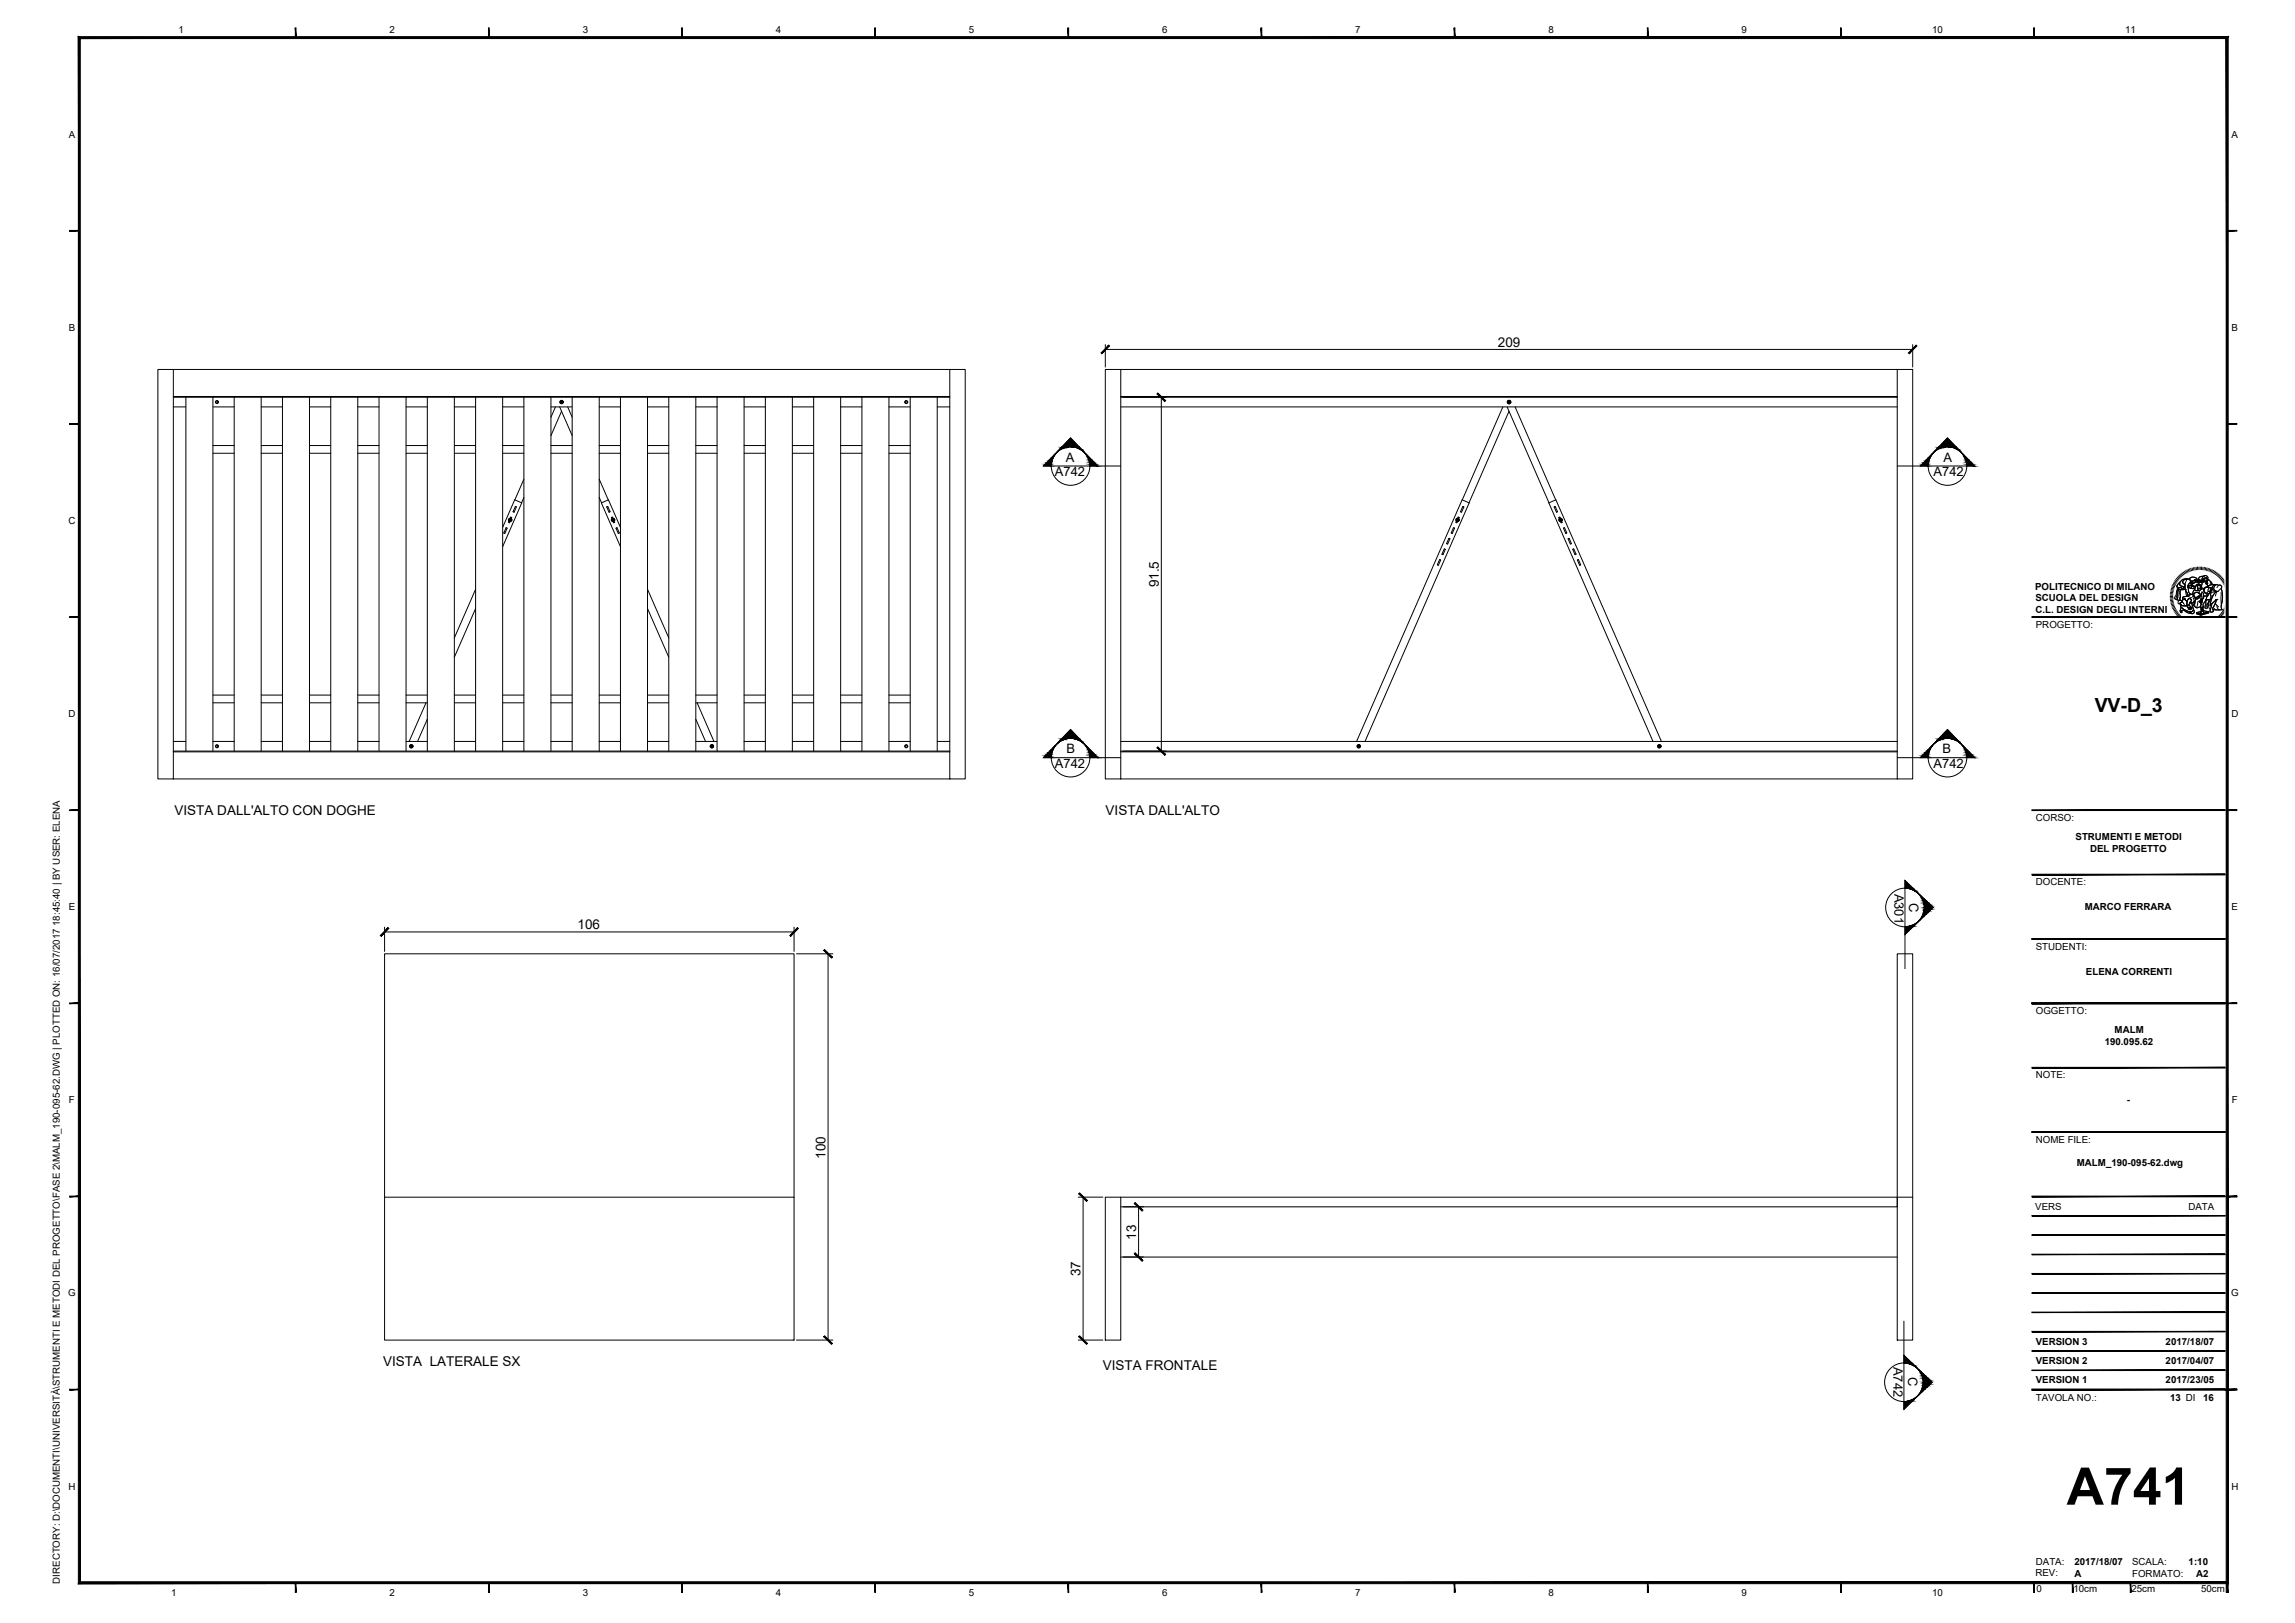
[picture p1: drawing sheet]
<svg xmlns="http://www.w3.org/2000/svg" width="594mm" height="420mm" viewBox="0 0 594 420" stroke-linecap="round" stroke-linejoin="round" font-family="sans-serif">
<defs><g id="words">
<text font-size="13.4" x="535" y="389.5">A741</text>
<text font-size="5" x="542.2" y="184.4">VV-D_3</text>
<g font-size="3.5">
<text x="387.7" y="89.8">209</text>
<text x="299.9" y="152" transform="rotate(-90 299.9 152)">91.5</text>
<text x="45.2" y="210.9">VISTA DALL'ALTO CON DOGHE</text>
<text x="286.2" y="210.9">VISTA DALL'ALTO</text>
<text x="149.5" y="240.6">106</text>
<text x="213.7" y="299.9" transform="rotate(-90 213.7 299.9)">100</text>
<text x="294.1" y="321" transform="rotate(-90 294.1 321)">13</text>
<text x="279.7" y="330.4" transform="rotate(-90 279.7 330.4)">37</text>
<text x="99.2" y="353.6">VISTA LATERALE SX</text>
<text x="285.5" y="354.7">VISTA FRONTALE</text>
</g>
<g font-size="3.4">
<text x="275.9" y="119.5">A</text>
<text x="503.1" y="119.5">A</text>
<text x="273.1" y="123.3">A742</text>
<text x="500.5" y="123.3">A742</text>
<text x="276.1" y="195">B</text>
<text x="502.8" y="195">B</text>
<text x="273.1" y="198.8">A742</text>
<text x="500.5" y="198.8">A742</text>
<text x="490.4" y="231.3" transform="rotate(90 490.4 231.3)">A301</text>
<text x="494.2" y="233.7" transform="rotate(90 494.2 233.7)">C</text>
<text x="490.2" y="353.8" transform="rotate(90 490.2 353.8)">A742</text>
<text x="493.9" y="356.6" transform="rotate(90 493.9 356.6)">C</text>
</g>
<g font-size="2.5">
<text x="46.2" y="8.6">1</text>
<text x="100.8" y="8.6">2</text>
<text x="150.8" y="8.6">3</text>
<text x="200.8" y="8.6">4</text>
<text x="250.8" y="8.6">5</text>
<text x="300.8" y="8.6">6</text>
<text x="350.8" y="8.6">7</text>
<text x="400.8" y="8.6">8</text>
<text x="450.8" y="8.6">9</text>
<text x="500.1" y="8.6">10</text>
<text x="550.1" y="8.6">11</text>
<text x="17.8" y="35.6">A</text>
<text x="577.7" y="35.6">A</text>
<text x="17.8" y="85.6">B</text>
<text x="577.7" y="85.6">B</text>
<text x="17.7" y="135.6">C</text>
<text x="577.6" y="135.6">C</text>
<text x="526.8" y="152.7">POLITECNICO DI MILANO</text>
<text x="526.9" y="155.7">SCUOLA DEL DESIGN</text>
<text x="526.9" y="158.7">C.L. DESIGN DEGLI INTERNI</text>
<text x="527" y="162.5">PROGETTO:</text>
<text x="17.7" y="185.6">D</text>
<text x="577.6" y="185.6">D</text>
<text x="527" y="212.5">CORSO:</text>
<text x="537.3" y="217.4">STRUMENTI E METODI</text>
<text x="541" y="220.5">DEL PROGETTO</text>
<text x="527" y="229.2">DOCENTE:</text>
<text x="17.8" y="235.6">E</text>
<text x="539.7" y="235.6">MARCO FERRARA</text>
<text x="577.7" y="235.6">E</text>
<text x="527" y="245.9">STUDENTI:</text>
<text x="540" y="252.3">ELENA CORRENTI</text>
<text x="527" y="262.5">OGGETTO:</text>
<text x="547.4" y="267.5">MALM</text>
<text x="544.8" y="270.5">190.095.62</text>
<text x="527" y="279.2">NOTE:</text>
<text x="17.9" y="285.6">F</text>
<text x="550.5" y="285.6">-</text>
<text x="577.7" y="285.6">F</text>
<text x="527" y="295.9">NOME FILE:</text>
<text x="537.6" y="301.8">MALM_190-095-62.dwg</text>
<text x="526.9" y="313.1">VERS</text>
<text x="566.5" y="313.1">DATA</text>
<text x="17.6" y="335.6">G</text>
<text x="577.5" y="335.6">G</text>
<text x="527" y="353.1">VERSION 2</text>
<text x="527" y="348.1">VERSION 3</text>
<text x="560.6" y="353.1">2017/04/07</text>
<text x="560.6" y="348.1">2017/18/07</text>
<text x="527" y="358.1">VERSION 1</text>
<text x="560.6" y="358.1">2017/23/05</text>
<text x="527" y="362.7">TAVOLA NO.:</text>
<text x="561.8" y="362.7">13 DI</text>
<text x="570.3" y="362.7">16</text>
<text x="17.7" y="385.6">H</text>
<text x="577.6" y="385.6">H</text>
<text x="527" y="405.2">DATA:</text>
<text x="537" y="405.1">2017/18/07</text>
<text x="551.9" y="405.1">SCALA:</text>
<text x="566.5" y="405.1">1:10</text>
<text x="15.5" y="410" transform="rotate(-90 15.5 410)">DIRECTORY: D:\DOCUMENTI\UNIVERSITÀ\STRUMENTI E METODI DEL PROGETTO\FASE 2\MALM_190-095-62.DWG | PLOTTED ON: 16/07/2017 18:45:40 | BY USER: ELENA</text>
<text x="44.3" y="413.1">1</text>
<text x="100.8" y="413.1">2</text>
<text x="150.8" y="413.1">3</text>
<text x="200.8" y="413.1">4</text>
<text x="250.8" y="413.1">5</text>
<text x="300.8" y="413.1">6</text>
<text x="350.8" y="413.1">7</text>
<text x="400.8" y="413.1">8</text>
<text x="450.8" y="413.1">9</text>
<text x="500.1" y="413.1">10</text>
<text x="526.9" y="408.1">REV:</text>
<text x="527.1" y="412.2">0</text>
<text x="536.7" y="412.2">10cm</text>
<text x="537" y="408.1">A</text>
<text x="551.7" y="412.2">25cm</text>
<text x="551.9" y="408.1">FORMATO:</text>
<text x="568.5" y="408.1">A2</text>
<text x="569.8" y="412.2">50cm</text>
</g>
</g></defs>
<!-- layer: 0 -->
<g fill="none" stroke="#000" stroke-width=".26">
<path d="M40.9 95.6h4v106h-4zM44.9 95.6h201M245.9 95.6h4v106h-4zM286.1 95.6h4v106h-4zM290.1 95.6h201M491.1 95.6h4v106h-4zM44.9 102.6h201M44.9 102.8h201M44.9 105.3h3.2M48.1 102.8v91.6M55.1 105.3h5.5M55.1 115.3h5.5"/>
<path d="M55.1 117.3h5.5M55.1 102.8v91.6M60.6 102.8v91.6M67.6 105.3h5.5M67.6 115.3h5.5M67.6 117.3h5.5M67.6 102.8v91.6M73.1 102.8v91.6M80.1 105.3h5.5M80.1 115.3h5.5M80.1 117.3h5.5M80.1 102.8v91.6"/>
<path d="M85.6 102.8v91.6M92.6 105.3h5.5M92.6 115.3h5.5M92.6 117.3h5.5M92.6 102.8v91.6M98.1 102.8v91.6M105.1 105.3h5.5M105.1 115.3h5.5M105.1 117.3h5.5M105.1 102.8v91.6M110.6 102.8v91.6M117.6 105.3h5.5"/>
<path d="M117.6 115.3h5.5M117.6 117.3h5.5M117.6 102.8v91.6M123.1 102.8v91.6M130.1 105.3h5.5M130.1 115.3h5.5M130.1 117.3h5.5M130.1 102.8v91.6M135.6 102.8v91.6M142.6 105.3h5.5M142.6 115.3h5.5M142.6 117.3h5.5"/>
<path d="M142.6 102.8v91.6M143.8 105.3l-1.2 2.7M144.9 105.3l3.2 7.5M145.2 104v.1M145.2 104h.1M145.2 104.1h.1M145.3 104.2h.1M145.3 103.9v.1M145.3 104.2v.1M145.3 103.9h.1M145.3 104.3h.1M145.4 106.5l-2.8 6.3"/>
<path d="M145.4 103.9h.1M145.4 104.3h.1M145.4 103.9v.1M145.4 104.2v.1M145.4 104h.1M145.4 104.2h.1M145.4 104.1h.1M145.5 104.1h.1M145.5 104h.1M145.6 104v.1M146.9 105.3l1.2 2.7M148.1 102.8v91.6"/>
<path d="M155.1 105.3h5.5M155.1 115.3h5.5M155.1 117.3h5.5M155.1 102.8v91.6M160.6 102.8v91.6M167.6 105.3h5.5M167.6 115.3h5.5M167.6 117.3h5.5M167.6 102.8v91.6M173.1 102.8v91.6M180.1 105.3h5.5M180.1 115.3h5.5"/>
<path d="M180.1 117.3h5.5M180.1 102.8v91.6M185.6 102.8v91.6M192.6 105.3h5.5M192.6 115.3h5.5M192.6 117.3h5.5M192.6 102.8v91.6M198.1 102.8v91.6M205.1 105.3h5.5M205.1 115.3h5.5M205.1 117.3h5.5M205.1 102.8v91.6"/>
<path d="M210.6 102.8v91.6M217.6 105.3h5.5M217.6 115.3h5.5M217.6 117.3h5.5M217.6 102.8v91.6M223.1 102.8v91.6M230.1 105.3h5.5M230.1 115.3h5.5M230.1 117.3h5.5M230.1 102.8v91.6M235.6 102.8v91.6M242.6 105.3h3.3"/>
<path d="M242.6 102.8v91.6M290.1 102.6h201M290.1 102.8h201M290.1 105.3h201M389 105.3l-37.8 86.6M390.1 105.3l37.8 86.6M390.4 104v.1M390.4 104h.1M390.4 104.1h.1M390.4 104.1h.2M390.6 104.2h.1M390.6 103.9l-.2 .1"/>
<path d="M390.6 104.2v.1M390.6 103.9h.1M390.6 104.3h.1M390.6 106.5l-10.3 23.7M390.7 103.9h.1M390.7 104.3h.1M390.7 103.9v.1M390.7 104.2v.1M390.7 104h.1M390.7 104.2h.1M390.7 104.1h.1M390.8 104.1h.1"/>
<path d="M390.8 104h.1M390.8 104v.1M392.2 105.3l10.5 24.1M130.1 136.5l3.1-7.1 1.9 .8-5 11.3M131 136.7l.3 .1-.7 1.3-.2-.2zM131.7 134.9l-.1 .3 .2 .1 .2-.2M131.8 134.6h.1M131.9 134.6h.1M131.9 134.5h.1M131.9 134.7h.1M132 134.5h.1M132 134.7h.1"/>
<path d="M132 134.4v.1M132 134.7v.1M132 134.4h.1M132 134.8h.1M132.1 134.4h.1M132.1 134.8h.1M132.1 134.4v.1M132.1 134.7v.1M132.1 134.5h.1M132.1 134.7h.1M132.2 134.6h.1M132.4 134l-.2-.1-.1 .3"/>
<path d="M132.4 134v.3M133.6 131.2l-.2-.1-.5 1.4M133.6 131.2l.1 .1M133.7 131.3l-.6 1.3-.3-.1M135.6 128.8l-.6 1.4M135.6 124.1l-2.3 5.3M155.1 128.8l.6 1.4M155.1 124.1l2.4 5.3M157.1 131.2l.2-.1 .6 1.4M157.1 131.2l.5 1.4 .3-.1M158.5 134.6h.1M158.5 134.5h.1"/>
<path d="M158.5 134.7h.1M158.6 134.5h.1M158.6 134.7h.1M158.6 134.4v.1M158.6 134.7v.1M158.7 134.2l-.2-.3-.2 .1 .1 .3M158.7 134.4h.1M158.7 134.8h.1M158.7 134.4v.1M158.7 134.7v.1M158.7 134.5h.1M158.7 134.7h.1"/>
<path d="M158.7 134.5h.2M158.7 134.7h.2M158.9 134.6h.1M159 134.9l.1 .3-.2 .1-.2-.2M159.7 136.6l-.2 .2 .6 1.3 .2-.2-.6-1.2M159.7 136.6v.1M160.6 136.5l-3.1-7.1-1.8 .8 4.9 11.3M375.3 139.5l-.3-.1-.5 1.3 .2 .1 .6-1.3M376.2 136.7l.3 .1-.6 1.3-.2-.2zM377 134.9l-.1 .3 .2 .1 .2-.2M377.1 134.6h.1M377.1 134.5h.1"/>
<path d="M377.1 134.7h.1M377.2 134.5h.1M377.2 134.7h.1M377.2 134.4v.1M377.2 134.7v.1M377.2 134.4h.1M377.2 134.8h.1M377.3 134.4h.1M377.3 134.8h.1M377.3 134.4v.1M377.3 134.7v.1M377.4 134.5h.1"/>
<path d="M377.4 134.7h.1M377.5 134.6h.1M377.7 134l-.1 .3M377.7 134l-.2-.1-.2 .3M378.1 132.5l.2 .1M378.4 132.6h-.1M378.5 129.4l1.8 .8-27 61.7M378.9 131.2l-.3-.1-.5 1.4M378.9 131.2v.1M378.9 131.3l-.5 1.3M400.9 130.2l1.9-.8 27.3 62.5M402.3 131.3l.6 1.3 .2-.1"/>
<path d="M402.3 131.2l.3-.1 .5 1.4M402.4 131.2l-.1 .1M403.5 134l.1 .3M403.5 134l.3-.1 .1 .3M403.7 134.6h.1M403.8 134.6h.1M403.8 134.5h.1M403.8 134.7h.1M403.9 134.5h.1M403.9 134.7h.1M403.9 134.4v.1M403.9 134.7v.1"/>
<path d="M403.9 134.4h.1M403.9 134.8h.1M404 134.4h.1M404 134.8h.1M404 134.4l.1 .1M404.1 134.6h.1M404.1 134.7l-.1 .1M404.2 134.9l.1 .3-.2 .1-.1-.2M404.7 136.7h.3l.5 1.3-.2 .1zM405.9 139.5l.6 1.3 .3-.1M405.9 139.5l.3-.1 .6 1.3M123.1 157.5l-5.5 12.6"/>
<path d="M123.1 152.6l-5.5 12.5M167.6 157.5l5.5 12.6M167.6 152.6l5.5 12.5M372.1 146.2l.2 .1 .6-1.3-.3-.1-.5 1.3M374.1 142.3l-.5 1.2h-.3M374.1 142.3l-.3-.2-.5 1.4M407.1 142.2l.3-.1 .5 1.4h-.2l-.6-1.2M407.2 142.2l-.1 .1M408.3 145l.3-.1 .5 1.3-.2 .1zM55.1 179.9h5.5M67.6 179.9h5.5M80.1 179.9h5.5"/>
<path d="M92.6 179.9h5.5M105.1 179.9h5.5M117.6 179.9h5.5M130.1 179.9h5.5M142.6 179.9h5.5M155.1 179.9h5.5M167.6 179.9h5.5M180.1 179.9h5.5M192.6 179.9h5.5M205.1 179.9h5.5M217.6 179.9h5.5M230.1 179.9h5.5"/>
<path d="M44.9 194.6h201M44.9 194.4h201M44.9 191.9h3.2M55.1 191.9h5.5M55.1 181.9h5.5M67.6 191.9h5.5M67.6 181.9h5.5M80.1 191.9h5.5M80.1 181.9h5.5M92.6 191.9h5.5M92.6 181.9h5.5M105.1 191.9h5.5"/>
<path d="M105.1 181.9h5.5M106.3 193.2h.1M106.4 193.1h.1M106.4 193.1l-.1 .1M106.4 193.3h.1M106.4 193v.1M106.4 193.3v.1M106.4 193h.1M106.4 193.4h.1M106.5 193h.1M106.5 193.4h.1M106.5 193v.1"/>
<path d="M106.5 193.3v.1M106.5 193.1h.1M106.5 193.3h.1M106.5 193.1l.1 .1M106.5 193.2h.1M106.6 193.2h.1M110.3 181.9l-4.4 10M110.6 186.2l-2.5 5.7M117.6 191.9h5.5M117.6 181.9h5.5M130.1 191.9h5.5M130.1 181.9h5.5"/>
<path d="M142.6 191.9h5.5M142.6 181.9h5.5M155.1 191.9h5.5M155.1 181.9h5.5M167.6 191.9h5.5M167.6 181.9h5.5M180.1 191.9h5.5M180.1 181.9h5.5M180.1 186.2l2.5 5.7M180.5 181.9l4.3 10M184.2 193.1h.1M184.2 193.1v.1"/>
<path d="M184.2 193.3h.1M184.2 193v.1M184.2 193.3v.1M184.2 193h.1M184.2 193.4h.1M184.3 193h.1M184.3 193.4h.1M184.3 193v.1M184.3 193.1l.2 .1M184.5 193.2l-.2 .2M184.5 193.2h.1M192.6 191.9h5.5"/>
<path d="M192.6 181.9h5.5M205.1 191.9h5.5M205.1 181.9h5.5M217.6 191.9h5.5M217.6 181.9h5.5M230.1 191.9h5.5M230.1 181.9h5.5M242.6 191.9h3.3M290.1 194.6h201M290.1 194.4h201M290.1 191.9h201M351.5 193.2h.1"/>
<path d="M351.6 193.1h.1M351.6 193.1l-.1 .1M351.6 193.3h.1M351.7 193v.1M351.7 193.3v.1M351.7 193h.1M351.7 193.4h.1M351.8 193v.1M351.8 193.3v.1M351.8 193.1h.1M351.8 193.3h.1M351.8 193.1l.1 .1"/>
<path d="M351.8 193.2h.1M351.9 193.2h.1M429.3 193.2h.1M429.3 193.2h.2M429.5 193.1h.1M429.5 193.1l-.2 .1M429.5 193.3h.1M429.5 193v.1M429.5 193.3l.1 .1M429.5 193h.1M429.6 193h.1M429.6 193.4h.1"/>
<path d="M429.6 193v.1M429.6 193.3v.1M429.6 193.1h.1M429.6 193.3h.1M429.6 193.1l.1 .1M429.6 193.2h.1M429.7 193.2h.1M44.9 201.6h201M290.1 201.6h201M491.1 246.9h4v100h-4zM99.6 309.9h105.9v37h-105.9zM99.6 309.9v-63h105.9v63"/>
<path d="M286.1 309.9h4v37h-4zM290.1 309.9h201v2.5h-201M491.1 309.9h4M290.1 325.4h201"/>
<circle cx="56.2" cy="104.1" r=".4"/>
<circle cx="56.2" cy="104.1" r=".29"/>
<circle cx="145.4" cy="104.1" r=".45"/>
<circle cx="145.4" cy="104.1" r=".4"/>
<circle cx="234.6" cy="104.1" r=".4"/>
<circle cx="234.6" cy="104.1" r=".29"/>
<circle cx="390.6" cy="104.1" r=".45"/>
<circle cx="390.6" cy="104.1" r=".4"/>
<circle cx="132" cy="134.6" r=".45"/>
<circle cx="158.7" cy="134.6" r=".45"/>
<circle cx="158.7" cy="134.6" r=".4"/>
<circle cx="377.3" cy="134.6" r=".45"/>
<circle cx="377.3" cy="134.6" r=".4"/>
<circle cx="403.9" cy="134.6" r=".45"/>
<circle cx="403.9" cy="134.6" r=".4"/>
<circle cx="56.2" cy="193.2" r=".4"/>
<circle cx="56.2" cy="193.2" r=".29"/>
<circle cx="106.5" cy="193.2" r=".45"/>
<circle cx="106.5" cy="193.2" r=".4"/>
<circle cx="184.3" cy="193.2" r=".45"/>
<circle cx="184.3" cy="193.2" r=".4"/>
<circle cx="234.6" cy="193.2" r=".4"/>
<circle cx="234.6" cy="193.2" r=".29"/>
<circle cx="351.7" cy="193.2" r=".45"/>
<circle cx="351.7" cy="193.2" r=".4"/>
<circle cx="429.5" cy="193.2" r=".45"/>
<circle cx="429.5" cy="193.2" r=".4"/>
</g>
<!-- layer: G-ANNO-LOGO -->
<g fill="none" stroke="#000" stroke-width=".26">
<path d="M561.8 154.4h.6M561.8 154.1h.6M561.8 153.7l.7 .1M561.8 153.3l.7 .1M561.9 153l.7 .1M562 152.6l.6 .2M562.1 152.3l.6 .2M562.2 152l.6 .2M562.3 151.6l.6 .3M562.4 151.3l.7 .3M562.4 154.7l-.6 .1M562.5 155.1h-.7"/>
<path d="M562.5 155.4l-.7 .1M562.6 155.7l-.7 .1M562.6 151l.6 .3M562.6 156l-.6 .2M562.7 156.3l-.7 .2M562.8 150.7l.5 .3M562.8 156.6l-.6 .3M562.9 157l-.6 .2M562.9 150.4l.6 .3M563 157.3l-.6 .2M563.1 150.1l.6 .3M563.2 157.5l-.6 .4"/>
<path d="M563.3 157.8l-.6 .4M563.3 149.8l.6 .4M563.5 158.1l-.6 .4M563.6 149.5l.5 .4M563.7 152h.1M563.7 152v.5M563.7 158.4l-.6 .4M563.7 152.5v-.5l.6 .1a.84 .84 0 0 0 1.3-.1l.1 .6M563.7 152.5h.1M563.8 149.2l.5 .5M563.8 152.5l-.3 .2-.2 1.4-.5 .7 .3 .3M563.8 152.5l-.2 .6-.2 1.3-.3 .7 .4 .2"/>
<path d="M563.8 152.5l1.9 .1M563.8 152.5h.1M563.9 158.7l-.6 .4M563.9 155.4h.1M563.9 155.4h.3M564 151l.3-.2-.1 .3a.83 .83 0 0 0 1 .8l.3 .1-.1 .1a.75 .75 0 0 1-1.1 0l-.3 .1a.45 .45 0 0 1-.5-.3 .45 .45 0 0 1 .2-.6zM564.1 149l.4 .5M564.1 158.9l-.6 .4M564.1 152.6h.4l-.2 .5 .1 1.2-.1 1.1h-.1a.43 .43 0 0 1-.6-.1 .43 .43 0 0 1 .1-.6l.1-1.4zM564.1 156.3h.1M564.1 156.3a.62 .62 0 0 1 .6-.4 .62 .62 0 0 1 .5 .4l.3 .2M564.1 152.6l-.3 .4-.1 1.6-.2 .6 .4 .2"/>
<path d="M564.3 150.8l-.6 .5a.44 .44 0 0 0-.2 .6 .44 .44 0 0 0 .5 .3l.6-.1a.65 .65 0 0 0 1-.1M564.3 159.2l-.5 .4M564.3 156.2a1.21 1.21 0 0 0 1.8 .5M564.3 156.2h.1M564.3 148.7l.5 .5M564.3 156.2a1.15 1.15 0 0 0 1.6 .6l.2-.1M564.4 155.4h.1M564.4 150.5l.6-.5 1.3-.1a.99 .99 0 0 0-1.2 1l.5 .3v.8l-.5-.1a.77 .77 0 0 1-.9-.8zM564.5 156.5v.6l.8 .6 1.9 .9M564.5 156.5l.6 .3 1-.1 .2 .5M564.5 156.5v.6l.6 .5 1.7 .8M564.5 156.5h.1"/>
<path d="M564.5 159.4l-.5 .5M564.5 152.7l-.2 .6 .1 2.1M564.5 152.6h1.2l.6 1.2-.1 .4-.4 .2a.61 .61 0 0 0-.8 .7l.2 .1-.4 .4a.55 .55 0 0 1-.5-.8v-1.7zM564.6 148.5l.4 .5M564.6 157.2l1.6 1a1.02 1.02 0 0 0 1.6-.4 .65 .65 0 0 1 0 .9 .65 .65 0 0 1-.9 .1l-1.3-.6a.44 .44 0 0 0-.5-.3 .44 .44 0 0 0-.3 .4v.3h-.3a.84 .84 0 0 1 .1-1.2zM564.6 157.2v.1a.93 .93 0 0 0-.1 1.3h.1a.2 .2 0 0 0 .2-.2 .2 .2 0 0 0-.1-.2 .52 .52 0 0 1 .4-.3 .52 .52 0 0 1 .5 .3l.9 .5a1.27 1.27 0 0 0 1.5-.1l-.2-.8M564.7 159.6l-.4 .5M564.8 155.6a.51 .51 0 0 0-.8-.1 .51 .51 0 0 0 .1 .8M564.9 148.3l.4 .5M565 159.8l-.4 .6M565.2 148.1l.3 .5M565.3 150.2l.8-.3a.75 .75 0 0 1 .9 .5 .75 .75 0 0 1-.5 1l-.3 .4 .2 .4a1.4 1.4 0 0 0 .6 1.5l.2 .2-.5 .1-.1 .4a.39 .39 0 0 1-.4-.2 .39 .39 0 0 1 0-.5l-.5-1.1-.1-1.3a.62 .62 0 0 1-.5-.5 .62 .62 0 0 1 .2-.6z"/>
<path d="M565.4 155l.7 .7M565.4 155h.1M565.4 155l-.5 .5 .1 .4M565.4 155l.7 .7 .1-.2a.52 .52 0 0 1 .6-.5 .52 .52 0 0 1 .5 .6l-.4 .4 .4 .1M565.4 155l-.5 .5 .1 .4-.7 .3M565.4 155l.2 .2a.73 .73 0 0 1 .5 1v.5M565.5 147.9l.3 .6M565.5 152l-.4-.1a.75 .75 0 0 1-.9-.8l.1-.5 .6-.5 .8-.2a.82 .82 0 0 1 1 .1 .82 .82 0 0 1 0 1.1 .99 .99 0 0 0-.2 1.5 1.05 1.05 0 0 0 .7 1.3l-.5 .1M565.7 152.6h.1M565.8 147.7l.3 .6M565.8 152.9l.2 1.4M566 150.2l-.3 .8-.1 1.1 .6 1.6a.31 .31 0 0 0-.1 .5 .31 .31 0 0 0 .5-.1l.1-.1"/>
<path d="M566.1 147.5l.3 .6M566.1 156.7h.1M566.1 156.7l.2 .5M566.1 156.7l.1-1.2a.52 .52 0 0 1 .6-.5 .52 .52 0 0 1 .5 .6l-.3 .1-.4 1 .8 .7-.4-.1 .1 .4-.3-.4M566.2 154.2l-.4 .2a.61 .61 0 0 0-.8 .7l.2 .1M566.3 157.2h.1M566.3 157.2l.2 .2v.3l.2-.2 .3 .3-.2-.5 .3 .4-.1-.4 .4 .1-.8-.7 .3-.7 .4 .1 .3 1a.8 .8 0 0 1 .1 1 .8 .8 0 0 1-.9 .3M566.3 157.2l.2 .2v.3l.2-.2M566.3 149.9a.99 .99 0 0 0-1.2 1l.5 .3M566.4 147.4l.3 .6M566.6 155a.47 .47 0 0 1 .6 .2 .47 .47 0 0 1-.2 .6l-.4 .9 .8 .7-.4-.1 .1 .4-.3-.4 .2 .5-.3-.3-.2 .2v-.3l-.4-.5v-1.1zM566.6 151.7a.58 .58 0 0 0 .8 .6"/>
<path d="M566.7 149.9h.1M566.7 149.9l.7-.5 1 .2a.3 .3 0 0 1 .4 .3 .3 .3 0 0 1-.4 .3l-.3-.2-.6 .5-.5-.2M566.7 154l-.1 .4-.4-.2-.4 .2a.61 .61 0 0 0-.8 .7l.4-.1M566.7 154h.1M566.7 157.5h.1M566.7 147.2l.3 .7M566.8 158.4h.1M566.8 157.3l.2 .5-.3-.3M566.8 157.3h.1M566.9 149.7l1-.3 .7 .4a.23 .23 0 0 1 .2 .3 .23 .23 0 0 1-.3 .1l-.4-.2v.2l-.7 .3-.7-.5zM566.9 156l.4 .1M567 150.3l.6 .1 .6-.4 .3 .2-.2 .6-.4 .2-.4-.2-.6 .1z"/>
<path d="M567.1 147.1l.2 .7M567.2 153.8l-.5 .2M567.2 153.8h.1M567.2 153.8l.6 .3M567.2 153.8l.6 .3 .4 .6a.76 .76 0 0 1-.3 1.1M567.3 151.4l-.7 .3a.6 .6 0 0 0 .8 .6l-.1-.5 .3-.1M567.3 151.4h.1M567.3 151.4l.3 .3M567.3 156.1h.1M567.3 151.4l-1.1 .5M567.3 151.7l.8 .1-.2 .1a.37 .37 0 0 1-.3 .5 .37 .37 0 0 1-.4-.4zM567.3 156.2l.3 1a.79 .79 0 0 1 .1 .9 .79 .79 0 0 1-.9 .3"/>
<path d="M567.3 151.4l-1 .5M567.4 151.2l.1-.4-.6 .1-.7 1M567.4 151.2h.1M567.4 151.2l-.1 .2M567.4 154.7l-.8 .2M567.4 147l.2 .7M567.5 150.8l-.4 .5M567.6 151.7h.1M567.6 154.4h.1M567.6 154.4l.7 .5M567.7 151.7h.1M567.7 151.7l-.2 .1"/>
<path d="M567.7 150.9l-.2-.1-.6 .2M567.7 150.9h.1M567.7 154.8l.3 .6-.1 .4M567.8 154.1h.1M567.8 154.1l.4 .6M567.8 154.1l.1-.4a.86 .86 0 0 1 1.3-.1l.3 .3a.25 .25 0 0 1 .1 .4 .25 .25 0 0 1-.4 0l-1 .4M567.8 147l.1 .6M567.8 156.7l.8 .6M567.8 153.8l.6-.5 .6 .1 .5 .4a.29 .29 0 0 1 .1 .5 .29 .29 0 0 1-.5 0l-.2 .2a.5 .5 0 0 1-.6 .3 .5 .5 0 0 1-.4-.5zM567.9 155.8h.1M567.9 155.8l-.6 .3M568 150.8h.1"/>
<path d="M568.1 150.4l.1 .1M568.1 156.1h.1M568.1 156.1l-.6 .8M568.1 152.7a1.29 1.29 0 0 0-.5 1.3M568.1 156.1v.9M568.1 146.9l.1 .7M568.2 150.4l-.1 .1M568.2 150.8l-.5 .1M568.2 150.8h.1M568.2 154.7l.8-.3a.21 .21 0 0 1 .4-.1 .2 .2 0 0 1-.2 .3v.2l-.4 .2-.5-.1zM568.2 154.7h.1M568.2 154.7l.1 .5"/>
<path d="M568.2 155.5l-.1 .6M568.3 155l-.2 1.1-.3 .6 .3 .3a.87 .87 0 0 0 1.4 .1l.2 .1M568.3 155.2h.1M568.3 155.2l-.1 .4-.3 .2M568.4 154.8l-.1 .1M568.5 150.6l.7-.2a.22 .22 0 0 1 .3 .2 .22 .22 0 0 1-.2 .3zM568.5 146.8l.1 .7M568.5 150.2l-.3 .6M568.5 150.2h.1M568.6 158.6l2-.5 1.2 .3-2.1 .6zM568.6 158.6l1.1 .4v.3l-1.1-.4zM568.6 158.6h.1"/>
<path d="M568.6 151.3h.8l.5 .9a.23 .23 0 0 1 0 .4 .23 .23 0 0 1-.3-.1 .23 .23 0 0 1 .1-.3l-.2-.7a.43 .43 0 0 0-.7-.1 .43 .43 0 0 0 .1 .7 .48 .48 0 0 1 0 .8 .48 .48 0 0 1-.8-.2l-.1-.2zM568.8 151.4l.3-.1 .4 .2 .2 .5a.63 .63 0 0 1-.1 .6 .63 .63 0 0 1-.7 .2zM568.8 152.9h.1M568.8 146.8l.1 .7M568.9 150.4l.3-.4 .5 .3 .1 .3-.3 .1-.2-.3v.1M568.9 150.4l.4 .1M568.9 150.4h.1M568.9 150.4l.1-.3h.4l.4 .4-.3 .2M568.9 152.9h.1M568.9 154.9h.1M568.9 155.8l-.3 1.5 1-.2M569 154.5l.1 .1"/>
<path d="M569 154.8h.1M569.1 154.6h-.1M569.1 151.6h.1M569.2 151.5l-.2 .2M569.2 146.8v.7M569.3 154.5h.1M569.3 150.5a.45 .45 0 0 0-.8 .1h.2a.41 .41 0 0 0 .4 .3 .41 .41 0 0 0 .4-.3l-.2-.2v.2M569.3 150.5h.1M569.3 155.6l.3 .1 .2-.6 .4-.1-.5 1.3a.23 .23 0 0 0 0-.4 .23 .23 0 0 0-.3 0zM569.3 152.9v.7M569.4 154.3l-.2 .5a.51 .51 0 0 1-.8 0M569.4 151.4l.2 .3-.1 .1"/>
<path d="M569.5 151.6a.43 .43 0 0 0-.7-.2 .43 .43 0 0 0 .1 .7 .5 .5 0 0 1-.1 .8 .5 .5 0 0 1-.7-.4l.4-1 .7-.3 .4 .3 .4 .8a.23 .23 0 0 1-.3 .3 .23 .23 0 0 1-.2-.3M569.5 146.8v.7M569.6 151.9l-.2 .1M569.6 151.7a.41 .41 0 0 1 0 .6 .41 .41 0 0 1-.6-.1h-.1M569.6 152.6l-.3 .3h-.4M569.7 157.2h.1M569.7 159.1h.1M569.7 159l2.1-.6-.1 .3-2 .6zM569.7 159v.2M569.8 151.7l.1 .5M569.8 151.7h.1M569.8 150.6v-.1a.91 .91 0 0 1 0 1.2"/>
<path d="M569.8 150.6h.1M569.8 158.3l.8-.2 1.1 .3-2 .6-1.1-.4v.3l1.1 .4 2-.6v-.3M569.8 158.3h.1M569.8 150.6v-.1a1 1 0 0 1 0 1.3M569.8 158.3l-1.2 .3M569.8 155.1h.1M569.8 155.1l-.2 .6h-.4l.2 .2a.23 .23 0 0 1 .3 0 .23 .23 0 0 1 0 .4l.2-.3-.2 1.2M569.8 155.7l-.1 .6 .2-.3M569.8 155.1l-.2 .3a.2 .2 0 0 1 0 .3 .2 .2 0 0 1-.3-.1l.2 .3h.3M569.8 157.8h.1M569.8 150.2l.2 .4M569.9 146.8v.7"/>
<path d="M570 155.5l-.2 .2v-.2M570 153.2l-.2 1.3M570 152.4l.4 .2M570.1 157.2l.1-.1 .2 1.1-.3-.6-.3 .7zM570.1 157.2l.1-.1 .2 1.4-.3-.9-.4 1.1zM570.1 154.3l-.3 .3-.1 .5M570.2 155h.1M570.2 155l-.4 .1M570.2 153.2l-.4 .9M570.3 146.8l-.1 .7M570.3 149.2l-.3 .8 .1 .8 .2-.1 .1-.5a.61 .61 0 0 1 .8-.6l.1 .4-.2 .4v.8l.1-.2M570.3 149.2h.1"/>
<path d="M570.3 149.2l.5-.2 .6 .2 .1 1.1-.3 .7M570.3 149.2l-.5 .1a.63 .63 0 0 0-.6 .7l.5 .3 .1 .3M570.3 149.2l-.3 .8 .1 .8 .2-.1 .1-.4M570.3 149.2l-.3 .8 .1 .8 .2-.1 .1-.5a.61 .61 0 0 1 .8-.6l.1 .4-.3 1.1 .1 .1 .1-.2M570.3 149.2l-.5 .1a.61 .61 0 0 0-.6 .7M570.4 150.3h.1M570.4 150.3a.4 .4 0 0 0 .2 .3 .4 .4 0 0 0 .5-.1v.7l.1-.2M570.4 150.3l.2 .3 .5-.1M570.5 152.4l.2-.1a1.52 1.52 0 0 1 1.9 .1l-.2 .6a1.52 1.52 0 0 1-1.2 .8l-.6-.6zM570.5 150h.3M570.5 154.4h.1M570.5 154.4l-.3 .6"/>
<path d="M570.5 154.3l.9-.1-.7 1.6a1.32 1.32 0 0 0-.4 1.4h-.2l-.3 .6-.2-.9zM570.6 154.4l-1 2.5 .2 .9M570.6 149.7h.3a.29 .29 0 0 1 .4 0 .29 .29 0 0 1 0 .3l-.2 .4a.4 .4 0 0 1-.4 .2 .4 .4 0 0 1-.3-.3zM570.6 150.4l.1 .1M570.6 153.3v.1a.63 .63 0 0 0-.1 .9l1-.1 .4-.6M570.6 146.9l-.1 .6M570.6 150v.1M570.6 153.3l-.2-.5 .1-.4-.6-.2v.3l-.5 .4h-1.1l-.2-.2-.5 .8v.5l.2 .1 .5-.7h.6l.6 .3a.4 .4 0 0 1 .2 .5 .4 .4 0 0 1-.4 .3l-.1 .3-.4 .3-.6-.4M570.6 153.3h.1M570.6 153.3v.1a.66 .66 0 0 0-.1 1M570.7 150.3l.1 .1M571 146.9l-.2 .7"/>
<path d="M571 150.2h.2M571 155.4h.1M571 155.3h.1M571.1 155.3l.7-.1-.1 .6-.4 .7 .2 .8-.2 .1-.6-.1zM571.1 150.2l-.1 .1M571.2 151h.1M571.2 151l.1 .2a.49 .49 0 0 0 .3 .4 .49 .49 0 0 0 .5-.1l.6-.2-.3-.3M571.2 151l.4 .7-.3 .2M571.3 151l.3 .6M571.3 153.5h.1M571.3 147l-.2 .7M571.3 151.9h.1"/>
<path d="M571.3 151.9l1.2 .4M571.3 151.9l-.8 .5M571.4 154.2l-.7 1.6a1.32 1.32 0 0 0-.4 1.4l-.1 .1M571.4 154.2h.1M571.5 153.4l-.3 .1M571.5 150l-.3 1M571.5 150h.1M571.5 150l.8 .7M571.5 150l.5 .4 .4 .6M571.5 153.7l-.1 .1M571.7 147.1l-.2 .7M571.8 155.2h.1"/>
<path d="M571.8 155.2l-.8 .1M571.8 155.2l-.5 1.3 .2 .8-.2 .1-.6-.1 .3-2M571.9 153.6l-.5 .6-.4 1.1M571.9 153.6h.1M571.9 153.6l.2-.4 .2 .1-.1 1.9M572 147.2l-.2 .7M572.1 153.1l-.1 .4M572.1 152.1l.3 .1 .2 .3M572.1 150.9l.6 .4M572.1 156.7h.1M572.2 155.2h.1M572.2 155.2h-.4"/>
<path d="M572.2 156.5l-.1 .3 .3 .2M572.3 150.7h.1M572.3 150.7l.1 .3M572.3 147.4l-.2 .6M572.3 153.3v1.4l-.3 .9a1.81 1.81 0 0 0 0 2l.2 .2M572.4 151h.1M572.5 156.3l1.1-1-.5 1.6a1.24 1.24 0 0 0-.2 1.4l-.2 .1a.4 .4 0 0 1-.6 0 .4 .4 0 0 1 .1-.6zM572.5 152.3h.1M572.5 152.3a1.04 1.04 0 0 1 .6-.9 1.04 1.04 0 0 1 1.1 .1 .56 .56 0 0 1 .8 .2 .56 .56 0 0 1-.2 .8l-.3 .2a1.09 1.09 0 0 1-1.9-.2M572.6 152.6l-.5 .5a.64 .64 0 0 1-.3 .7 .64 .64 0 0 1-.7-.1l-.3-.2a.75 .75 0 0 1 0-1.2l.5-.2a.33 .33 0 0 1 .5 .1 .33 .33 0 0 1-.2 .5v.1a.24 .24 0 0 0 .2 .4 .24 .24 0 0 0 .2-.3l.2-.3-.1-.5-.6-.2-.7 .2-.4 .4 .1 .3M572.6 152.6h.1M572.6 152.5v.1"/>
<path d="M572.6 154.1l.1 .5M572.7 147.5l-.3 .6M573 147.7l-.3 .6M573.1 153.2l-.9 .1M573.1 157.5l.6 .4M573.2 151.4a2.29 2.29 0 0 0-1.9 .5M573.2 151.4h.1M573.2 151.4l-.7 .9M573.3 147.8l-.4 .6M573.3 151.3a2.51 2.51 0 0 0-2 .6M573.5 156.3l.8 .8M573.5 153.2a6.8 6.8 0 0 0-1.4 3.5"/>
<path d="M573.6 151.4a.91 .91 0 0 0-.6 1 .91 .91 0 0 0 1 .7M573.6 148l-.4 .6M573.6 155.3h.1M573.6 155.3l-1.5 1.4M573.6 155.3l-.5 1.6a1.28 1.28 0 0 0-.2 1.4l-.2 .2a.41 .41 0 0 1-.6-.1 .41 .41 0 0 1 .1-.6l.3-1.5M573.7 159.9l.4 .6M573.8 153.2l-.3 1.1M573.9 156.7l.1 .8 .5 .4M573.9 148.2l-.4 .6M574 159.7l.4 .5M574 153.1a1.04 1.04 0 0 0-1.1 1l-.6 1.4-.2 1.2M574 153.1h.1"/>
<path d="M574 153.1a.86 .86 0 0 1-.9-.8 .86 .86 0 0 1 .9-.9l.1 .1a.68 .68 0 0 1 1 .5v.1a.64 .64 0 0 0 .1 .9v.4a8.2 8.2 0 0 1-.2 3.6l.3 .8-2 .1a.45 .45 0 0 1-.6-.3 .45 .45 0 0 1 .3-.6l.5-1.1 .1-.6M574.1 155.2l-.5 .1M574.1 151.8l-.2 .3M574.2 148.4l-.4 .6M574.2 159.5l.5 .5M574.4 159.3l.5 .5M574.4 148.7l-.4 .5M574.7 159l.5 .5M574.7 148.9l-.5 .5M574.9 158.8l.5 .4M574.9 153.4l.1 3.3M575 149.2l-.5 .4"/>
<path d="M575 152.3a9.8 9.8 0 0 1 0 5l.3 .5h-2.5M575.1 158.5l.5 .4M575.2 149.4l-.5 .5M575.3 158.3l.5 .3M575.4 158l.6 .3M575.4 149.7l-.5 .4M575.6 157.7l.6 .3M575.6 150l-.5 .4M575.7 157.4l.6 .3M575.8 150.3l-.5 .3M575.9 157.1l.6 .3M576 156.8l.6 .2"/>
<path d="M576 150.6l-.6 .3M576.1 156.5l.6 .2M576.2 156.2l.6 .2M576.2 150.9l-.6 .3M576.2 155.9l.7 .1M576.3 155.6l.7 .1M576.4 155.2l.6 .1M576.4 151.2l-.6 .3M576.4 154.9l.7 .1M576.4 154.7h.7M576.5 151.5l-.6 .3M576.6 151.9l-.6 .2"/>
<path d="M576.7 152.2l-.6 .2M576.8 152.6l-.6 .1M576.9 152.9l-.6 .1M577 153.3l-.7 .1M577 153.6l-.6 .1M577.1 154h-.7M577.1 154.3h-.7M565.2 160l-.4 .6M565.5 160.2l-.4 .6M565.8 160.4l-.4 .6M566.1 160.6l-.4 .6M566.3 160.7l-.3 .6"/>
<path d="M566.6 160.8l-.2 .7M566.9 161l-.2 .6M567.3 161.1l-.3 .6M567.6 161.2l-.2 .6M567.9 161.2l-.2 .7M568.2 161.3l-.1 .7M568.5 161.4l-.1 .6M568.8 161.4v.7M569.2 161.4l-.1 .7M569.5 161.4v.7M569.8 161.4l.1 .7M570.1 161.4l.1 .7"/>
<path d="M570.5 161.3l.1 .7M570.8 161.3l.1 .6M571.1 161.2l.2 .7M571.4 161.1l.2 .7M571.7 161l.3 .7M572 160.9l.3 .6M572.3 160.8l.3 .6M572.6 160.6l.3 .6M572.9 160.5l.3 .6M573.2 160.3l.3 .6M573.5 160.1l.3 .6"/>
</g>
<!-- layer: G-ANNO-TTLB -->
<g fill="#fff" stroke="#fff" stroke-width=".26">
<path d="M551 159.7l30.7 4.3-5.7-4.3zM551 159.7l30.7 4.3h-30.7z"/>
<path d="M576 145.2h5.7l-5.7 14.5zM581.7 145.2l-5.7 14.5 5.7 4.3z"/>
</g>
<path d="M551 159.7h25v-14.5h5.7v18.8h-30.7z" fill="none" stroke="#fff" stroke-width=".26"/>
<g fill="#000" stroke="#000" stroke-width=".26">
<path d="M20.3 9.5l.5 400v-399.5zM20.3 9.5l.5 400-.5 .5zM20.8 409.5l-.5 .5 556-.5zM20.3 410l556-.5 .5 .5zM576.3 10v399.5l.5 .5zM576.3 10l.5-.5v400.5zM20.8 10h555.5l.5-.5zM20.3 9.5h556.5l-556 .5z"/>
<path d="M76.4 7.2l.2 2.5v-2.5zM76.4 7.2l.2 2.5h-.2z"/>
<path d="M126.4 7.2l.2 2.5v-2.5zM126.4 7.2l.2 2.5h-.2z"/>
<path d="M176.4 7.2l.2 2.5v-2.5zM176.4 7.2l.2 2.5h-.2z"/>
<path d="M226.4 7.2l.2 2.5v-2.5zM226.4 7.2l.2 2.5h-.2z"/>
<path d="M276.4 7.2l.2 2.5v-2.5zM276.4 7.2l.2 2.5h-.2z"/>
<path d="M326.4 7.2l.2 2.5v-2.5zM326.4 7.2l.2 2.5h-.2z"/>
<path d="M376.4 7.2l.2 2.5v-2.5zM376.4 7.2l.2 2.5h-.2z"/>
<path d="M426.4 7.2l.2 2.5v-2.5zM426.4 7.2l.2 2.5h-.2z"/>
<path d="M476.4 7.2l.2 2.5v-2.5zM476.4 7.2l.2 2.5h-.2z"/>
<path d="M526.4 7.2l.2 2.5v-2.5zM526.4 7.2l.2 2.5h-.2z"/>
<path d="M18 59.8h2.5v-.1zM18 59.7h2.5l-2.5 .1z"/>
<path d="M576.5 59.8h2.5v-.1zM576.5 59.7h2.5l-2.5 .1z"/>
<path d="M18 109.8h2.5v-.2zM18 109.6h2.5l-2.5 .2z"/>
<path d="M576.5 109.8h2.5v-.2zM576.5 109.6h2.5l-2.5 .2z"/>
<path d="M18 159.8h2.5v-.2zM18 159.6h2.5l-2.5 .2z"/>
<path d="M526 159.8h50v-.2zM526 159.6h50l-50 .2z"/>
<path d="M576.5 159.8h2.5v-.2zM576.5 159.6h2.5l-2.5 .2z"/>
<path d="M18 209.8h2.5v-.2zM18 209.6h2.5l-2.5 .2z"/>
<path d="M526 209.8h50v-.2zM526 209.6h50l-50 .2z"/>
<path d="M576.5 209.8h2.5v-.2zM576.5 209.6h2.5l-2.5 .2z"/>
<path d="M526 226.5h50v-.2zM526 226.3h50l-50 .2z"/>
<path d="M18 259.8h2.5v-.2zM18 259.6h2.5l-2.5 .2z"/>
<path d="M526 243v.2l50-.2zM526 243.2l50-.2v.2z"/>
<path d="M526 259.6v.2l50-.2zM526 259.8l50-.2v.2z"/>
<path d="M526 259.6v.2l50-.2zM526 259.8l50-.2v.2z"/>
<path d="M526 259.6v.2l50-.2zM526 259.8l50-.2v.2z"/>
<path d="M526 259.6v.2l50-.2zM526 259.8l50-.2v.2z"/>
<path d="M526 243.2h50v-.2zM526 243h50l-50 .2z"/>
<path d="M576.5 259.8h2.5v-.2zM576.5 259.6h2.5l-2.5 .2z"/>
<path d="M526 276.3v.2l50-.2zM526 276.5l50-.2v.2z"/>
<path d="M526 293v.2l50-.2zM526 293.2l50-.2v.2z"/>
<path d="M526 293v.2l50-.2zM526 293.2l50-.2v.2z"/>
<path d="M18 309.8h2.5v-.1zM18 309.7h2.5l-2.5 .1z"/>
<path d="M526 319.7h50zM526 319.8l50-.1z"/>
<path d="M526 314.7h50zM526 314.8l50-.1z"/>
<path d="M526 309.7v.1l50-.1zM526 309.8l50-.1v.1z"/>
<path d="M576.5 309.8h2.5v-.1zM576.5 309.7h2.5l-2.5 .1z"/>
<path d="M576.5 309.8h2.5v-.1zM576.5 309.7h2.5l-2.5 .1z"/>
<path d="M526 339.7h50zM526 339.8l50-.1z"/>
<path d="M526 334.7h50zM526 334.8l50-.1z"/>
<path d="M526 329.7h50zM526 329.8l50-.1z"/>
<path d="M526 324.7h50zM526 324.8l50-.1z"/>
<path d="M18 359.8h2.5v-.2zM18 359.6h2.5l-2.5 .2z"/>
<path d="M526 359.6v.2l50-.2zM526 359.8l50-.2v.2z"/>
<path d="M526 359.6v.2l50-.2zM526 359.8l50-.2v.2z"/>
<path d="M526 354.7h50zM526 354.8l50-.1z"/>
<path d="M526 349.7h50zM526 349.8l50-.1z"/>
<path d="M526 344.7h50zM526 344.8l50-.1z"/>
<path d="M576 359.8h2.5v-.2zM576 359.6h2.5l-2.5 .2z"/>
<path d="M576 359.8h2.5v-.2zM576 359.6h2.5l-2.5 .2z"/>
<path d="M576.5 359.8h2.5v-.2zM576.5 359.6h2.5l-2.5 .2z"/>
<path d="M576.5 359.8h2.5v-.2zM576.5 359.6h2.5l-2.5 .2z"/>
<path d="M76.4 409.7l.2 2.5v-2.5zM76.4 409.7l.2 2.5h-.2z"/>
<path d="M126.4 409.7l.2 2.5v-2.5zM126.4 409.7l.2 2.5h-.2z"/>
<path d="M176.4 409.7l.2 2.5v-2.5zM176.4 409.7l.2 2.5h-.2z"/>
<path d="M226.4 409.7l.2 2.5v-2.5zM226.4 409.7l.2 2.5h-.2z"/>
<path d="M276.4 409.7l.2 2.5v-2.5zM276.4 409.7l.2 2.5h-.2z"/>
<path d="M326.4 409.7l.2 2.5v-2.5zM326.4 409.7l.2 2.5h-.2z"/>
<path d="M376.4 409.7l.2 2.5v-2.5zM376.4 409.7l.2 2.5h-.2z"/>
<path d="M426.4 409.7l.2 2.5v-2.5zM426.4 409.7l.2 2.5h-.2z"/>
<path d="M476.4 409.7l.2 2.5v-2.5zM476.4 409.7l.2 2.5h-.2z"/>
<path d="M526.4 409.7v2.5h.2zM526.4 409.7h.2v2.5z"/>
<path d="M536.4 409.7l.2 2.5v-2.5zM536.4 409.7l.2 2.5h-.2z"/>
<path d="M551.4 409.7l.2 2.5v-2.5zM551.4 409.7l.2 2.5h-.2z"/>
<path d="M576.3 409.7l.5 2.5v-2.5zM576.3 409.7l.5 2.5h-.5z"/>
</g>
<!-- layer: simboli -->
<g fill="none" stroke="#000" stroke-width=".26">
<path d="M277.1 113.4l7 7.2h-14zM504.1 113.4l7 7.2h-14zM284.1 120.6h6M491.1 120.6h6M277.1 188.9l7 7.2h-14zM284.1 196.1h6M491.1 196.1h6M504.1 188.9l7 7.2h-14zM493.1 227.9l7.3 7-7.3 7zM493.1 241.9v8.9M492.8 350.9l7.3 6.9-7.3 7zM492.8 342v8.9"/>
<circle cx="277.1" cy="120.6" r="5"/>
<circle cx="504.1" cy="120.6" r="5"/>
<circle cx="277.1" cy="196.1" r="5"/>
<circle cx="504.1" cy="196.1" r="5"/>
<circle cx="493.1" cy="234.9" r="5"/>
<circle cx="492.8" cy="357.8" r="5"/>
</g>
<g fill="#000" stroke="#000" stroke-width=".26">
<path d="M273.5 117.2l-.3 .3zM273.8 116.9l-.3 .3zM277.1 113.4l2.2 2.2h-4.3zM280 116.6l.4 .3zM280.7 117.2l.3 .3zM500.5 117.2l-.3 .3zM500.8 116.9l-.3 .3zM504.1 113.4l2.2 2.2h-4.3zM507 116.6l.4 .3zM507.7 117.2l.3 .3zM273.5 192.7l-.3 .3zM273.8 192.4l-.3 .3z"/>
<path d="M277.1 188.9l2.2 2.2h-4.3zM280 192.1l.4 .3zM280.7 192.7l.3 .3zM500.5 192.7l-.3 .3zM500.8 192.4l-.3 .3zM504.1 188.9l2.2 2.2h-4.3zM507 192.1l.4 .3zM507.7 192.7l.3 .3zM493.1 227.9l2 2h-2zM493.5 239.9h1.7zM495.9 230.8l.4 .2zM496.6 231.3l.3 .4z"/>
<path d="M496.3 238.8l.3-.3zM497.2 237.9l-.3 .3zM492.8 350.9l2.1 2h-2.1zM495.6 353.7l.4 .3zM496.3 354.2l.3 .4zM493.3 362.8h1.6zM496 361.7l.3-.2zM496.9 360.8l-.3 .3z"/>
<path d="M271 119.8l1.1 .4 .1-.4zM271 119.8l1.1 .4h-1.6z"/>
<path d="M271.4 119.4l.8 .4 .1-.4zM271.4 119.4l.8 .4h-1.2z"/>
<path d="M271.8 119l.5 .4 .1-.4zM271.8 119l.5 .4h-.9z"/>
<path d="M272.1 118.6l.3 .4 .2-.4zM272.1 118.6l.3 .4h-.6z"/>
<path d="M272.5 118.2l.1 .4 .2-.4zM272.5 118.2l.1 .4h-.5z"/>
<path d="M272.9 117.8l-.1 .4zM272.9 117.8l-.1 .4h-.3z"/>
<path d="M273.2 117.5l-.2 .3zM273.2 117.5l-.3 .3z"/>
<path d="M274.1 116.6l-.3 .3zM274.1 116.6l-.3 .3z"/>
<path d="M274.3 116.3l-.1 .3 .4-.3zM274.3 116.3l-.2 .3z"/>
<path d="M274.5 116.1l.1 .2 .4-.2zM274.5 116.1l.1 .2h-.3z"/>
<path d="M274.7 116l.3 .1 .4-.1zM274.7 116l.3 .1h-.5z"/>
<path d="M274.8 115.8l.6 .2 .4-.2zM274.8 115.8l.6 .2h-.7z"/>
<path d="M274.9 115.7h1.3zM274.9 115.7l.9 .1h-1z"/>
<path d="M274.9 115.7h1.8zM274.9 115.7h1.3z"/>
<path d="M275 115.6h2.1zM275 115.6l1.7 .1z"/>
<path d="M277.1 115.6l2.2 .1zM277.1 115.6l2.2 .1z"/>
<path d="M277.6 115.7h1.7zM277.6 115.7h1.7z"/>
<path d="M278 115.7l1.4 .1zM278 115.7l1.4 .1z"/>
<path d="M278.4 115.8l1.2 .2zM278.4 115.8l1.2 .2z"/>
<path d="M278.9 116l.8 .1-.1-.1zM278.9 116l.8 .1z"/>
<path d="M279.3 116.1l.6 .2-.2-.2zM279.3 116.1l.6 .2z"/>
<path d="M279.7 116.3l.5 .3zM279.7 116.3l.5 .3z"/>
<path d="M280 116.6l.4 .3zM280.4 116.9l.3 .3z"/>
<path d="M281 117.5l.4 .3zM281 117.5l.4 .3z"/>
<path d="M281.3 117.8l.4 .4zM281.3 117.8l.4 .4h-.2z"/>
<path d="M281.5 118.2l.6 .4zM281.5 118.2l.6 .4h-.4z"/>
<path d="M281.7 118.6l.8 .4-.4-.4zM281.7 118.6l.8 .4h-.7z"/>
<path d="M281.8 119l1.1 .4-.4-.4zM281.8 119l1.1 .4h-.9z"/>
<path d="M282 119.4l1.3 .4-.4-.4zM282 119.4l1.3 .4h-1.3z"/>
<path d="M282 119.8l1.7 .4-.4-.4zM282 119.8l1.7 .4h-1.6z"/>
<path d="M497.9 119.8l1.2 .4 .1-.4zM497.9 119.8l1.2 .4h-1.6z"/>
<path d="M498.3 119.4l.9 .4 .1-.4zM498.3 119.4l.9 .4h-1.3z"/>
<path d="M498.7 119l.6 .4 .1-.4zM498.7 119l.6 .4h-1z"/>
<path d="M499.1 118.6l.3 .4 .2-.4zM499.1 118.6l.3 .4h-.7z"/>
<path d="M499.5 118.2l.1 .4 .2-.4zM499.5 118.2l.1 .4h-.5z"/>
<path d="M499.9 117.8l-.1 .4zM499.9 117.8l-.1 .4h-.3z"/>
<path d="M500.2 117.5l-.2 .3zM500.2 117.5l-.3 .3z"/>
<path d="M501.1 116.6l-.3 .3zM501.1 116.6l-.3 .3z"/>
<path d="M501.3 116.3l-.1 .3 .4-.3zM501.3 116.3l-.2 .3z"/>
<path d="M501.5 116.1l.1 .2 .4-.2zM501.5 116.1l.1 .2h-.3z"/>
<path d="M501.7 116l.3 .1 .4-.1zM501.7 116l.3 .1h-.5z"/>
<path d="M501.8 115.8l.6 .2 .4-.2zM501.8 115.8l.6 .2h-.7z"/>
<path d="M501.9 115.7h1.3zM501.9 115.7l.9 .1h-1z"/>
<path d="M501.9 115.7h1.8zM501.9 115.7h1.3z"/>
<path d="M502 115.6h2.1zM502 115.6l1.7 .1z"/>
<path d="M504.1 115.6l2.2 .1zM504.1 115.6l2.2 .1z"/>
<path d="M504.6 115.7h1.7zM504.6 115.7h1.7z"/>
<path d="M505 115.7l1.4 .1zM505 115.7l1.4 .1z"/>
<path d="M505.4 115.8l1.2 .2zM505.4 115.8l1.2 .2z"/>
<path d="M505.9 116l.8 .1-.1-.1zM505.9 116l.8 .1z"/>
<path d="M506.3 116.1l.6 .2-.2-.2zM506.3 116.1l.6 .2z"/>
<path d="M506.7 116.3l.5 .3zM506.7 116.3l.5 .3z"/>
<path d="M507 116.6l.4 .3zM507.4 116.9l.3 .3z"/>
<path d="M508 117.5l.4 .3zM508 117.5l.4 .3z"/>
<path d="M508.3 117.8l.4 .4zM508.3 117.8l.4 .4h-.2z"/>
<path d="M508.5 118.2l.6 .4zM508.5 118.2l.6 .4h-.4z"/>
<path d="M508.7 118.6l.8 .4-.4-.4zM508.7 118.6l.8 .4h-.7z"/>
<path d="M508.8 119l1.1 .4-.4-.4zM508.8 119l1.1 .4h-1z"/>
<path d="M508.9 119.4l1.4 .4-.4-.4zM508.9 119.4l1.4 .4h-1.3z"/>
<path d="M509 119.8l1.7 .4-.4-.4zM509 119.8l1.7 .4h-1.6z"/>
<path d="M270.5 120.2l1.6 .4v-.4zM270.5 120.2l1.6 .4h-2z"/>
<path d="M282.1 120.2l2 .4-.4-.4zM282.1 120.2l2 .4h-2z"/>
<path d="M497.5 120.2l1.6 .4v-.4zM497.5 120.2l1.6 .4h-2z"/>
<path d="M509.1 120.2l2 .4-.4-.4zM509.1 120.2l2 .4h-2z"/>
<path d="M270.5 195.7l1.6 .4v-.4zM270.5 195.7l1.6 .4h-2z"/>
<path d="M271 195.3l1.1 .4 .1-.4zM271 195.3l1.1 .4h-1.6z"/>
<path d="M271.4 194.9l.8 .4 .1-.4zM271.4 194.9l.8 .4h-1.2z"/>
<path d="M271.8 194.5l.5 .4 .1-.4zM271.8 194.5l.5 .4h-.9z"/>
<path d="M272.1 194.1l.3 .4 .2-.4zM272.1 194.1l.3 .4h-.6z"/>
<path d="M272.5 193.7l.1 .4 .2-.4zM272.5 193.7l.1 .4h-.5z"/>
<path d="M272.9 193.3l-.1 .4zM272.9 193.3l-.1 .4h-.3z"/>
<path d="M273.2 193l-.2 .3zM273.2 193l-.3 .3z"/>
<path d="M274.1 192.1l-.3 .3zM274.1 192.1l-.3 .3z"/>
<path d="M274.3 191.8l-.1 .3 .4-.3zM274.3 191.8l-.2 .3z"/>
<path d="M274.5 191.6l.1 .2 .4-.2zM274.5 191.6l.1 .2h-.3z"/>
<path d="M274.7 191.5l.3 .1 .4-.1zM274.5 191.6l.2-.1 .3 .1z"/>
<path d="M274.8 191.3l.6 .2 .4-.2zM274.8 191.3l.6 .2h-.7z"/>
<path d="M274.9 191.2h1.3zM274.9 191.2l.9 .1h-1z"/>
<path d="M274.9 191.2h1.8zM274.9 191.2h1.3z"/>
<path d="M275 191.1h2.1zM274.9 191.2h1.8z"/>
<path d="M277.1 191.1l2.2 .1zM277.1 191.1l2.2 .1z"/>
<path d="M277.6 191.2h1.7zM277.6 191.2h1.7z"/>
<path d="M278 191.2l1.4 .1zM278 191.2l1.4 .1z"/>
<path d="M278.4 191.3l1.2 .2zM278.4 191.3l1.2 .2z"/>
<path d="M278.9 191.5l.8 .1-.1-.1zM278.9 191.5l.8 .1z"/>
<path d="M279.3 191.6l.6 .2-.2-.2zM279.3 191.6l.6 .2z"/>
<path d="M279.7 191.8l.5 .3zM279.7 191.8l.5 .3z"/>
<path d="M280 192.1l.4 .3zM280.4 192.4l.3 .3z"/>
<path d="M281 193l.4 .3zM281 193l.4 .3z"/>
<path d="M281.3 193.3l.4 .4zM281.3 193.3l.4 .4h-.2z"/>
<path d="M281.5 193.7l.6 .4zM281.5 193.7l.6 .4h-.4z"/>
<path d="M281.7 194.1l.8 .4-.4-.4zM281.7 194.1l.8 .4h-.7z"/>
<path d="M281.8 194.5l1.1 .4-.4-.4zM281.8 194.5l1.1 .4h-.9z"/>
<path d="M282 194.9l1.3 .4-.4-.4zM282 194.9l1.3 .4h-1.3z"/>
<path d="M282 195.3l1.7 .4-.4-.4zM282 195.3l1.7 .4h-1.6z"/>
<path d="M282.1 195.7l2 .4-.4-.4zM282.1 195.7l2 .4h-2z"/>
<path d="M497.5 195.7l1.6 .4v-.4zM497.5 195.7l1.6 .4h-2z"/>
<path d="M497.9 195.3l1.2 .4 .1-.4zM497.9 195.3l1.2 .4h-1.6z"/>
<path d="M498.3 194.9l.9 .4 .1-.4zM498.3 194.9l.9 .4h-1.3z"/>
<path d="M498.7 194.5l.6 .4 .1-.4zM498.7 194.5l.6 .4h-1z"/>
<path d="M499.1 194.1l.3 .4 .2-.4zM499.1 194.1l.3 .4h-.7z"/>
<path d="M499.5 193.7l.1 .4 .2-.4zM499.5 193.7l.1 .4h-.5z"/>
<path d="M499.9 193.3l-.1 .4zM499.9 193.3l-.1 .4h-.3z"/>
<path d="M500.2 193l-.2 .3zM500.2 193l-.3 .3z"/>
<path d="M501.1 192.1l-.3 .3zM501.1 192.1l-.3 .3z"/>
<path d="M501.3 191.8l-.1 .3 .4-.3zM501.3 191.8l-.2 .3z"/>
<path d="M501.5 191.6l.1 .2 .4-.2zM501.5 191.6l.1 .2h-.3z"/>
<path d="M501.7 191.5l.3 .1 .4-.1zM501.7 191.5l.3 .1h-.5z"/>
<path d="M501.8 191.3l.6 .2 .4-.2zM501.8 191.3l.6 .2h-.7z"/>
<path d="M501.9 191.2h1.3zM501.9 191.2l.9 .1h-1z"/>
<path d="M501.9 191.2h1.8zM501.9 191.2h1.3z"/>
<path d="M502 191.1h2.1zM502 191.1l1.7 .1z"/>
<path d="M504.1 191.1l2.2 .1zM504.1 191.1l2.2 .1z"/>
<path d="M504.6 191.2h1.7zM504.6 191.2h1.7z"/>
<path d="M505 191.2l1.4 .1zM505 191.2l1.4 .1z"/>
<path d="M505.4 191.3l1.2 .2zM505.4 191.3l1.2 .2z"/>
<path d="M505.9 191.5l.8 .1-.1-.1zM505.9 191.5l.8 .1z"/>
<path d="M506.3 191.6l.6 .2-.2-.2zM506.3 191.6l.6 .2z"/>
<path d="M506.7 191.8l.5 .3zM506.7 191.8l.5 .3z"/>
<path d="M507 192.1l.4 .3zM507.4 192.4l.3 .3z"/>
<path d="M508 193l.4 .3zM508 193l.4 .3z"/>
<path d="M508.3 193.3l.4 .4zM508.3 193.3l.4 .4h-.2z"/>
<path d="M508.5 193.7l.6 .4zM508.5 193.7l.6 .4h-.4z"/>
<path d="M508.7 194.1l.8 .4-.4-.4zM508.7 194.1l.8 .4h-.7z"/>
<path d="M508.8 194.5l1.1 .4-.4-.4zM508.8 194.5l1.1 .4h-1z"/>
<path d="M508.9 194.9l1.4 .4-.4-.4zM508.9 194.9l1.4 .4h-1.3z"/>
<path d="M509 195.3l1.7 .4-.4-.4zM509 195.3l1.7 .4h-1.6z"/>
<path d="M509.1 195.7l2 .4-.4-.4zM509.1 195.7l2 .4h-2z"/>
<path d="M493.1 239.9h2zM493.1 239.9h2l-2 2z"/>
<path d="M493.1 229.9h2.1zM493.1 229.9h2.1z"/>
<path d="M493.5 229.9l1.7 .1zM493.5 229.9l1.7 .1z"/>
<path d="M494 230l1.3 .1zM494 230l1.3 .1z"/>
<path d="M494 239.9h1.2zM493.5 239.9h1.7z"/>
<path d="M494.4 230.1l1 .1zM494.4 230.1l1 .1z"/>
<path d="M494.4 239.8h.9zM494 239.9h1.2z"/>
<path d="M494.8 230.2l.8 .2zM494.8 230.2l.8 .2z"/>
<path d="M494.8 239.6h.6zM494.4 239.8h.9z"/>
<path d="M495.2 230.4l.6 .2zM495.2 230.4l.6 .2z"/>
<path d="M495.2 239.5l.2 .1 .2-.1zM494.8 239.6l.4-.1 .2 .1z"/>
<path d="M495.6 230.6l.4 .2zM495.6 230.6l.4 .2z"/>
<path d="M495.6 239.3v.2l.2-.2zM495.2 239.5l.4-.2v.2z"/>
<path d="M495.9 230.8l.4 .2zM496.3 231l.3 .3z"/>
<path d="M495.9 239.1l-.1 .2zM495.6 239.3l.3-.2-.1 .2z"/>
<path d="M496.3 238.8l-.3 .3zM495.9 239.1l.4-.3z"/>
<path d="M496.9 231.7l.4 .3zM496.9 231.7l.4 .3z"/>
<path d="M497.2 237.9l-.3 .3zM496.9 238.2l-.3 .3z"/>
<path d="M497.2 232l.5 .4zM497.2 232l.5 .4h-.3z"/>
<path d="M497.4 232.4l.7 .4-.4-.4zM497.4 232.4l.7 .4h-.5z"/>
<path d="M497.4 237.5l-.1 .4 .4-.4zM497.4 237.5l-.2 .4z"/>
<path d="M497.6 232.8l.9 .4-.4-.4zM497.6 232.8l.9 .4h-.7z"/>
<path d="M497.6 237.1l.1 .4 .4-.4zM497.6 237.1l.1 .4h-.3z"/>
<path d="M497.8 233.2l1.2 .4-.5-.4zM497.8 233.2l1.2 .4h-1.1z"/>
<path d="M497.8 236.7l.3 .4 .4-.4zM497.8 236.7l.3 .4h-.5z"/>
<path d="M497.9 233.6l1.6 .4-.5-.4zM497.9 233.6l1.6 .4h-1.5z"/>
<path d="M497.9 236.3l.6 .4 .5-.4zM497.9 236.3l.6 .4h-.7z"/>
<path d="M498 234l1.9 .5-.4-.5zM498 234l1.9 .5h-1.8z"/>
<path d="M498 235.8l1 .5 .5-.5zM498 235.8l1 .5h-1.1z"/>
<path d="M498.1 234.5l2.3 .4-.5-.4zM498.1 234.5l2.3 .4h-2.3z"/>
<path d="M498.1 235.4l1.4 .4 .4-.4zM498.1 235.4l1.4 .4h-1.5z"/>
<path d="M498.1 234.9l1.8 .5 .5-.5zM498.1 234.9l1.8 .5h-1.8z"/>
<path d="M492.8 352.9h2.1zM492.8 352.9h2.1z"/>
<path d="M493.3 352.9h1.6zM493.3 352.9h1.6z"/>
<path d="M493.7 352.9l1.3 .1zM493.7 352.9l1.3 .1z"/>
<path d="M494.1 353l1.1 .1zM494.1 353l1.1 .1z"/>
<path d="M494.5 353.1l.8 .2zM494.5 353.1l.8 .2z"/>
<path d="M494.9 353.3l.6 .2zM494.9 353.3l.6 .2z"/>
<path d="M495.3 353.5l.5 .2zM495.3 353.5l.5 .2z"/>
<path d="M495.6 353.7l.4 .3zM496 354l.3 .2z"/>
<path d="M496.6 354.6l.4 .3zM496.6 354.6l.4 .3z"/>
<path d="M496.9 354.9l.5 .4zM496.9 354.9l.5 .4h-.3z"/>
<path d="M497.1 355.3l.7 .4-.4-.4zM497.1 355.3l.7 .4h-.5z"/>
<path d="M497.3 355.7l1 .4-.5-.4zM497.3 355.7l1 .4h-.8z"/>
<path d="M497.5 356.1l1.2 .4-.4-.4zM497.5 356.1l1.2 .4h-1z"/>
<path d="M497.5 359.6l.3 .4 .5-.4zM497.5 359.6l.3 .4h-.5z"/>
<path d="M497.7 356.5l1.5 .5-.5-.5zM497.7 356.5l1.5 .5h-1.4z"/>
<path d="M497.7 359.2l.6 .4 .4-.4zM497.7 359.2l.6 .4h-.8z"/>
<path d="M497.8 357l1.8 .4-.4-.4zM497.8 357l1.8 .4h-1.8z"/>
<path d="M497.8 358.7l.9 .5 .5-.5zM497.8 358.7l.9 .5h-1z"/>
<path d="M497.8 357.4l2.3 .4-.5-.4zM497.8 357.4l2.3 .4h-2.3z"/>
<path d="M497.8 358.3l1.4 .4 .4-.4zM497.8 358.3l1.4 .4h-1.4z"/>
<path d="M497.8 357.8l1.8 .5 .5-.5zM497.8 357.8l1.8 .5h-1.8z"/>
<path d="M492.8 362.8h2.1zM492.8 362.8h2.1l-2.1 2z"/>
<path d="M493.7 362.8h1.2zM493.3 362.8h1.6z"/>
<path d="M494.1 362.7h.9zM493.7 362.8h1.2z"/>
<path d="M494.5 362.6h.7zM494.1 362.7h.9z"/>
<path d="M494.9 362.4l.3 .2 .1-.2zM494.5 362.6l.4-.2 .3 .2z"/>
<path d="M495.3 362.2v.2l.2-.2zM494.9 362.4l.4-.2v.2z"/>
<path d="M495.6 362l-.1 .2zM495.3 362.2l.3-.2-.1 .2z"/>
<path d="M496 361.7l-.2 .3zM495.6 362l.4-.3z"/>
<path d="M496.9 360.8l-.3 .3zM496.6 361.1l-.3 .4z"/>
<path d="M497.1 360.4l-.1 .4 .4-.4zM497.1 360.4l-.2 .4z"/>
<path d="M497.3 360l.1 .4 .4-.4zM497.3 360l.1 .4h-.3z"/>
</g>
<!-- layer: quote -->
<g fill="none" stroke="#000" stroke-width=".26">
<path d="M286.1 89.2v5.8M286.1 90.5h209M495.1 89.2v5.8M290.7 102.8h11.2M300.6 102.8v91.6M290.7 194.4h11.2M99.6 240v6.3M99.6 241.3h105.9M205.5 240v6.3M206.2 246.9h9.4M214.4 246.9v100M279.1 309.9h6.4"/>
<path d="M280.4 309.9v37M290.7 312.4h5.3M294.7 312.4v13M290.7 325.4h5.3M206.2 346.9h9.4M279.1 346.9h6.4"/>
</g>
<!-- layer: 0 -->
<g fill="#000" stroke="#000" stroke-width=".26">
<path d="M287 89.4l-1.8 2.2 2-2zM285 91.4l2-2-1.8 2.2z"/>
<path d="M494 91.4l.2 .2 1.8-2.2zM496 89.4l.2 .2-2 2z"/>
<path d="M299.5 102l2 2 .2-.3zM299.5 102l.2-.3 2 2z"/>
<path d="M299.5 193.6l2.2 1.7-2-2zM299.5 193.6l2.2 1.7-.2 .3z"/>
<path d="M100.4 240.2l-1.7 2.2 2-2zM100.4 240.2l-1.7 2.2-.3-.2z"/>
<path d="M204.4 242.2l.3 .2 1.7-2.2zM206.4 240.2l.3 .2-2 2z"/>
<path d="M213.2 246l2 2 .3-.2zM213.2 246l.3-.2 2 2z"/>
<path d="M279.3 309l2 2 .2-.2zM279.3 309l.2-.2 2 2z"/>
<path d="M293.6 311.5l2 2 .2-.2zM293.6 311.5l.2-.2 2 2z"/>
<path d="M293.8 324.3l-.2 .2 2.2 1.8zM293.6 324.5l2.2 1.8-.2 .2z"/>
<path d="M213.5 345.8l-.3 .2 2.3 1.8zM213.2 346l2.3 1.8-.3 .2z"/>
<path d="M279.5 345.8l-.2 .2 2.2 1.8zM279.3 346l2.2 1.8-.2 .2z"/>
</g>
<use href="#words"/>
</svg>
